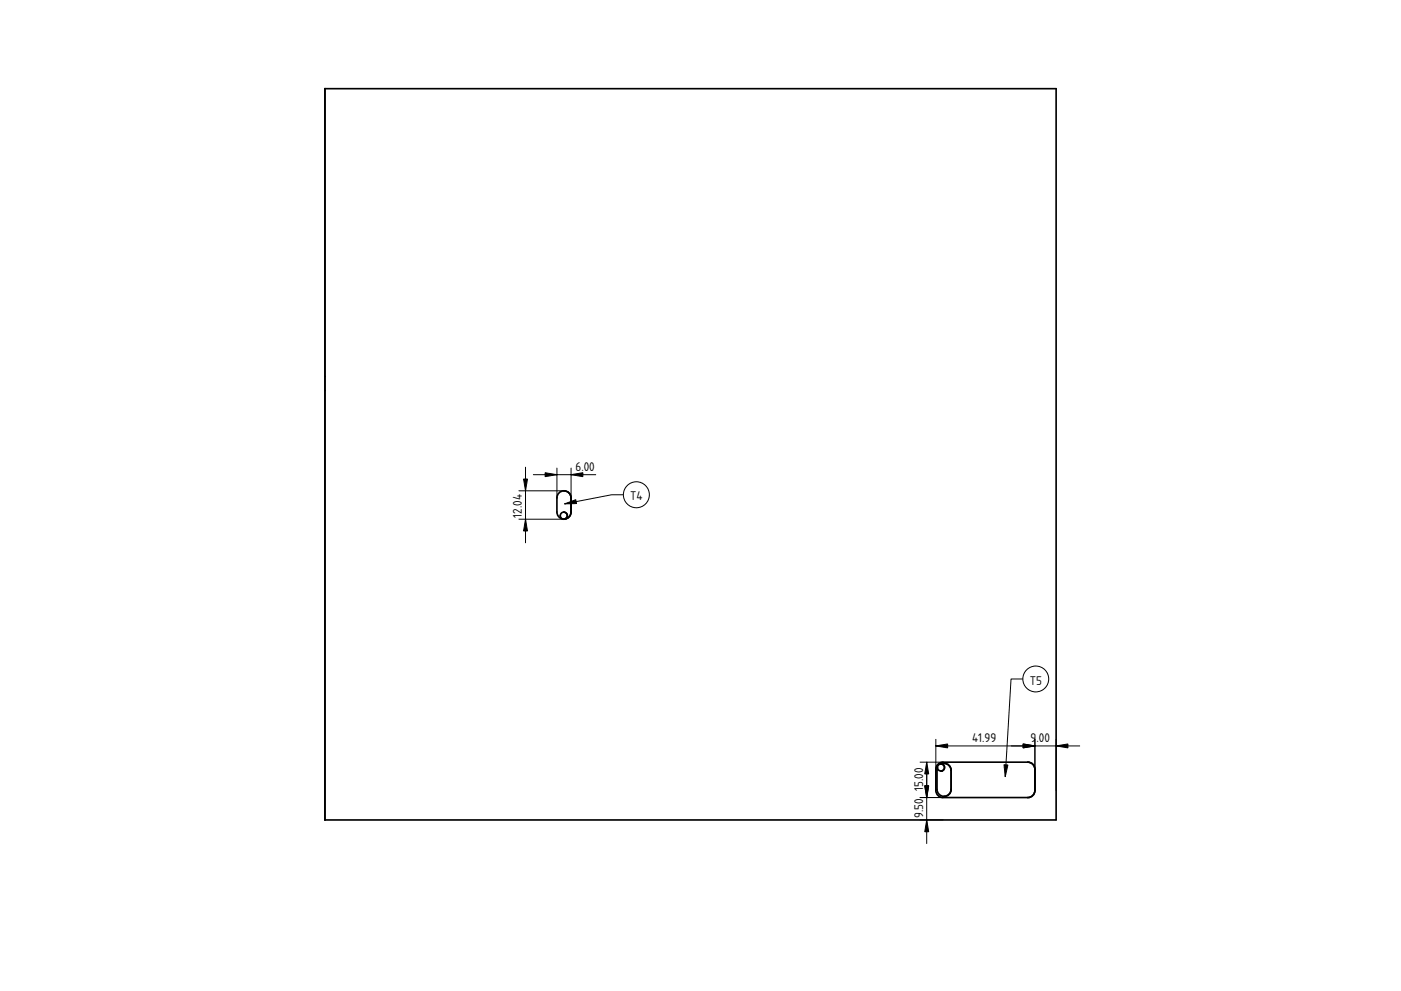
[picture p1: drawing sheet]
<svg xmlns="http://www.w3.org/2000/svg" width="594mm" height="420mm" viewBox="0 0 594 420" stroke-linecap="round" stroke-linejoin="round" font-family="sans-serif">
<defs><g id="words">
<g font-size="5">
<text x="244.1" y="199.7">6.00</text>
<text x="267.2" y="212.2">T4</text>
<text x="221.3" y="219.5" transform="rotate(-90 221.3 219.5)">12.04</text>
<text x="436.6" y="290.3">T5</text>
<text x="412.2" y="314.7">41.99</text>
<text x="437" y="314.7">9</text>
<text x="439.6" y="314.7">.00</text>
<text x="391.4" y="335.4" transform="rotate(-90 391.4 335.4)">15.00</text>
<text x="391.4" y="347" transform="rotate(-90 391.4 347)">9.50</text>
</g>
</g></defs>
<path d="M292.8 192.6h.1" fill="none" stroke="#000" stroke-width=".42"/>
<path d="M137.8 37.6h310v310h-310z" fill-rule="evenodd" fill="#fff"/>
<path d="M292.8 192.6h.1" fill="none" stroke="#000" stroke-width=".42"/>
<g fill="#fff">
<path d="M438.8 326.1v9z"/>
<path d="M242.2 211.1v6z"/>
<path d="M403.3 326.6v8z"/>
<path d="M398 323.8l1.8-.7h36a3 3 0 0 1 3 3v9a3 3 0 0 1-3 3h-36l-1.8-.6-.9-1-.3-1.4 .1-9.6 .6-1.2 1.6-1.1 36.7-.1a3 3 0 0 1 3 3l-.6-1.8-1-.9-1.4-.3a3 3 0 0 1 3 3v9a3 3 0 0 1-3 3h-36l-1.3-.3-1.4-1.3-.3-1.4v-9l.3-1.3z" fill-rule="evenodd"/>
<path d="M398.1 324.2a3.4 3.4 0 0 1 5.2 2.4v8a3 3 0 0 1-3 3 3 3 0 0 1-3-3v-8.2l.3-1.5z" fill-rule="evenodd"/>
<path d="M399.1 323.9a3 3 0 0 1 4.2 2.7v8a3 3 0 0 1-3 3 3 3 0 0 1-3-3l.2-9a1.5 1.5 0 0 0 1.6 1.3 1.5 1.5 0 0 0 1.4-1.5 1.5 1.5 0 0 0-1.4-1.5z" fill-rule="evenodd"/>
<path d="M237.3 208.8a3 3 0 0 1 3.2-.4 3 3 0 0 1 1.7 2.7v6a3 3 0 0 1-3 3 3 3 0 0 1-3-3v-6.7z" fill-rule="evenodd"/>
<path d="M237.3 208.8a3 3 0 0 1 3.2-.4 3 3 0 0 1 1.7 2.7l-.1 6.6-.9 1.6-1.7 .8a1.5 1.5 0 0 0 .8-2.3 1.5 1.5 0 0 0-2.4-.1 1.5 1.5 0 0 0 .6 2.3l-1.5-.8-.8-1.5v-7.3z" fill-rule="evenodd"/>
<path d="M137.8 37.6v310z" fill-rule="evenodd"/>
<path d="M239.1 217.1a1.5 1.5 0 0 1 1.5 1.3 1.5 1.5 0 0 1-1.1 1.7h-.4l1.2-.6a1.5 1.5 0 0 0 .1-1.5 1.5 1.5 0 0 0-1.3-.9z" fill-rule="evenodd"/>
<path d="M399 323.9h.1a1.5 1.5 0 0 1 1.4 1.5 1.5 1.5 0 0 1-1.5 1.5l.5-.1a1.5 1.5 0 0 0 1-1.6 1.5 1.5 0 0 0-1.5-1.3z" fill-rule="evenodd"/>
<path d="M435.8 338.1a3 3 0 0 0 3-3 3 3 0 0 1-3 3z" fill-rule="evenodd"/>
<path d="M239.2 208.1a2.99 2.99 0 0 1 3 3l-.7-1.9-1-.8z" fill-rule="evenodd"/>
<path d="M242.2 217.1a2.99 2.99 0 0 1-2.7 3l1.7-.8 .7-1z" fill-rule="evenodd"/>
<path d="M403.3 334.6a2.99 2.99 0 0 1-3 3l1.3-.3 1.1-.8z" fill-rule="evenodd"/>
<path d="M400.3 323.6a3 3 0 0 1 3 3l-.6-1.8-1.1-.9z" fill-rule="evenodd"/>
<circle cx="399" cy="325.4" r="1.5"/>
<circle cx="239.1" cy="218.6" r="1.5"/>
</g>
<g fill="none" stroke="#000" stroke-width=".7">
<path d="M137.8 37.6h310v310h-310zM137.8 159.6h.1M137.8 165.6h.1M239.1 217.1a1.5 1.5 0 0 1 1.3 .9 1.5 1.5 0 0 1-.1 1.5M239.1 217.1a1.5 1.5 0 0 1 1.5 1.3 1.5 1.5 0 0 1-1.1 1.7M239.1 217.1a1.5 1.5 0 0 0-1.5 1.3 1.5 1.5 0 0 0 .9 1.6M240.3 219.5h.1M240.3 219.5l-1.2 .6M242.2 211.1v6M242.2 211.1h.1M242.2 217.1h.1M242.2 211.1a3 3 0 0 0-3-3 3 3 0 0 0-3 3v6.6l.8 1.5 1.6 .8"/>
<path d="M242.2 217.1l-.3 1.2-.7 1-1.7 .8M238.6 220l.5 .1M239.5 220.1h.1M239.5 220.1h-.4M397.5 325.6l.4 .8 1.1 .5M397.5 325.6l-.2 9a3 3 0 0 0 3 3 3 3 0 0 0 3-3M399 323.9a1.5 1.5 0 0 1 1.5 1.3 1.5 1.5 0 0 1-1 1.6M399 323.9h.1M399 323.9l-1.2 .6-.3 1.1M399.1 323.9a1.5 1.5 0 0 1 1.4 1.5 1.5 1.5 0 0 1-1.5 1.5M399.1 323.9h.1M399.1 323.9a3 3 0 0 1 4.2 2.7"/>
<path d="M399.5 326.8h.1M399.5 326.8l-.5 .1M403.3 326.6v8M403.3 326.6h.1M403.3 334.6h.1M438.8 326.1v9M438.8 335.1h.1M438.8 326.1h.1M438.8 326.1l-.6-1.8-1-.9-1.4-.3h-36l-1.3 .3-1 .9-.7 1.8 .1 9.7 1.1 1.7 1.1 .6h36.7l1.9-.6 .8-1 .3-1.4"/>
</g>
<path d="M236.2 198.5v12.6M242.2 198.5v18.6M292.8 192.6h.1M226.2 201.3h26.4M433.7 287.9h-5l-2.4 41.4M390.2 338.1h9.6M390.2 323.1h9.6M393 323.1v34.5M390.2 347.6h9.6" fill="none" stroke="#000" stroke-width=".42"/>
<path d="M231.2 200.4l5 .9-5 .8zM242.2 201.3l5-.9v1.7zM393 323.1l.8 5h-1.7zM392.1 333.1h1.7l-.8 5zM425.7 324.2l1.7 .1-1.1 5zM393 347.6l.8 5h-1.7z" fill="#000" stroke="#000" stroke-width=".42"/>
<circle cx="439.2" cy="287.9" r="5.5" fill="#fff" stroke="#000" stroke-width=".42"/>
<path d="M222.8 198.1v32M292.8 192.6h.1M220 208.1h19.2M264.3 209.8h-5l-19.9 3.8M220 220.1h19.1" fill="none" stroke="#000" stroke-width=".42"/>
<path d="M222 203.1h1.7l-.9 5zM239.4 213.6l4.8-1.7 .3 1.6zM222.8 220.1l.9 5h-1.7z" fill="#000" stroke="#000" stroke-width=".42"/>
<circle cx="269.8" cy="209.8" r="5.5" fill="#fff" stroke="#000" stroke-width=".42"/>
<path d="M292.8 192.6h.1M396.8 316.3h61M396.8 313.5v21.6M438.8 313.5v21.6M447.8 313.5v21.6" fill="none" stroke="#000" stroke-width=".42"/>
<path d="M396.8 316.3l5-.9v1.7zM433.8 315.4l5 .9-5 .8zM447.8 316.3l5-.9v1.7z" fill="#000" stroke="#000" stroke-width=".42"/>
<use href="#words"/>
</svg>
